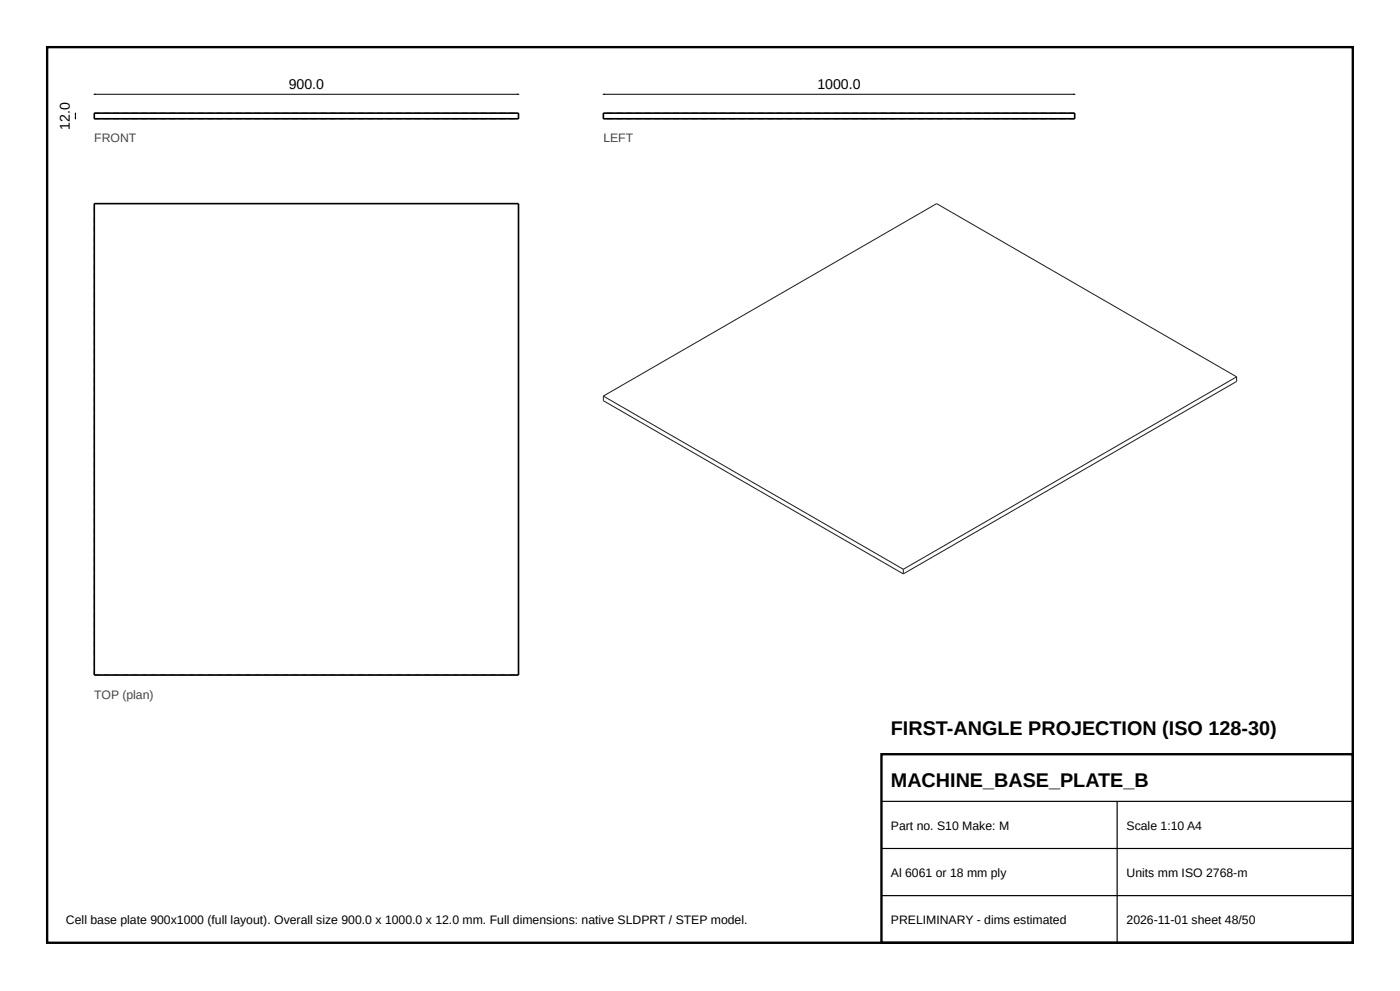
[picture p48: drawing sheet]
<svg xmlns="http://www.w3.org/2000/svg" width="297mm" height="210mm" viewBox="0 0 297 210" stroke-linecap="round" stroke-linejoin="round" font-family="sans-serif">
<defs><g id="words">
<g font-size="4.2">
<text x="189" y="156">FIRST-ANGLE PROJECTION (ISO 128-30)</text>
<text x="189" y="167">MACHINE_BASE_PLATE_B</text>
</g>
<g font-size="3">
<text x="61.2" y="18.8">900.0</text>
<text x="173.4" y="18.8">1000.0</text>
<text x="14.8" y="27.5" transform="rotate(-90 14.8 27.5)">12.0</text>
</g>
<g font-size="2.6" fill="#444">
<text x="20" y="30.2">FRONT</text>
<text x="128" y="30.2">LEFT</text>
<text x="20" y="148.2">TOP (plan)</text>
</g>
<g font-size="2.6">
<text x="189" y="176">Part no. S10 Make: M</text>
<text x="239" y="176">Scale 1:10 A4</text>
<text x="189" y="186">Al 6061 or 18 mm ply</text>
<text x="239" y="186">Units mm ISO 2768-m</text>
<text x="14" y="196">Cell base plate 900x1000 (full layout). Overall size 900.0 x 1000.0 x 12.0 mm. Full dimensions: native SLDPRT / STEP model.</text>
<text x="189" y="196">PRELIMINARY - dims estimated</text>
<text x="239" y="196">2026-11-01 sheet 48/50</text>
</g>
</g></defs>
<path d="M10 10h277v190h-277zM187 160h100v40h-100z" fill="none" stroke="#000" stroke-width=".5"/>
<path d="M187 170h100M187 180h100M237 170v30M187 190h100" fill="none" stroke="#000" stroke-width=".25"/>
<g fill="#555">
<path d="M19.9 24h.2v1.2h-.2z"/>
<path d="M109.9 24h.2v1.2h-.2z"/>
<path d="M20 25.1h1.2v.2h-1.2zM22 25.1h1.2v.2h-1.2zM24 25.1h1.2v.2h-1.2zM26 25.1h1.2v.2h-1.2zM28 25.1h1.2v.2h-1.2zM30 25.1h1.2v.2h-1.2zM32 25.1h1.2v.2h-1.2zM34 25.1h1.2v.2h-1.2zM36 25.1h1.2v.2h-1.2zM38 25.1h1.2v.2h-1.2zM40 25.1h1.2v.2h-1.2zM42 25.1h1.2v.2h-1.2zM44 25.1h1.2v.2h-1.2zM46 25.1h1.2v.2h-1.2zM48 25.1h1.2v.2h-1.2zM50 25.1h1.2v.2h-1.2zM52 25.1h1.2v.2h-1.2zM54 25.1h1.2v.2h-1.2zM56 25.1h1.2v.2h-1.2zM58 25.1h1.2v.2h-1.2zM60 25.1h1.2v.2h-1.2zM62 25.1h1.2v.2h-1.2zM64 25.1h1.2v.2h-1.2zM66 25.1h1.2v.2h-1.2zM68 25.1h1.2v.2h-1.2zM70 25.1h1.2v.2h-1.2zM72 25.1h1.2v.2h-1.2zM74 25.1h1.2v.2h-1.2zM76 25.1h1.2v.2h-1.2zM78 25.1h1.2v.2h-1.2zM80 25.1h1.2v.2h-1.2zM82 25.1h1.2v.2h-1.2zM84 25.1h1.2v.2h-1.2zM86 25.1h1.2v.2h-1.2zM88 25.1h1.2v.2h-1.2zM90 25.1h1.2v.2h-1.2zM92 25.1h1.2v.2h-1.2zM94 25.1h1.2v.2h-1.2zM96 25.1h1.2v.2h-1.2zM98 25.1h1.2v.2h-1.2zM100 25.1h1.2v.2h-1.2zM102 25.1h1.2v.2h-1.2zM104 25.1h1.2v.2h-1.2zM106 25.1h1.2v.2h-1.2zM108 25.1h1.2v.2h-1.2z"/>
<path d="M20 23.9h1.2v.2h-1.2zM22 23.9h1.2v.2h-1.2zM24 23.9h1.2v.2h-1.2zM26 23.9h1.2v.2h-1.2zM28 23.9h1.2v.2h-1.2zM30 23.9h1.2v.2h-1.2zM32 23.9h1.2v.2h-1.2zM34 23.9h1.2v.2h-1.2zM36 23.9h1.2v.2h-1.2zM38 23.9h1.2v.2h-1.2zM40 23.9h1.2v.2h-1.2zM42 23.9h1.2v.2h-1.2zM44 23.9h1.2v.2h-1.2zM46 23.9h1.2v.2h-1.2zM48 23.9h1.2v.2h-1.2zM50 23.9h1.2v.2h-1.2zM52 23.9h1.2v.2h-1.2zM54 23.9h1.2v.2h-1.2zM56 23.9h1.2v.2h-1.2zM58 23.9h1.2v.2h-1.2zM60 23.9h1.2v.2h-1.2zM62 23.9h1.2v.2h-1.2zM64 23.9h1.2v.2h-1.2zM66 23.9h1.2v.2h-1.2zM68 23.9h1.2v.2h-1.2zM70 23.9h1.2v.2h-1.2zM72 23.9h1.2v.2h-1.2zM74 23.9h1.2v.2h-1.2zM76 23.9h1.2v.2h-1.2zM78 23.9h1.2v.2h-1.2zM80 23.9h1.2v.2h-1.2zM82 23.9h1.2v.2h-1.2zM84 23.9h1.2v.2h-1.2zM86 23.9h1.2v.2h-1.2zM88 23.9h1.2v.2h-1.2zM90 23.9h1.2v.2h-1.2zM92 23.9h1.2v.2h-1.2zM94 23.9h1.2v.2h-1.2zM96 23.9h1.2v.2h-1.2zM98 23.9h1.2v.2h-1.2zM100 23.9h1.2v.2h-1.2zM102 23.9h1.2v.2h-1.2zM104 23.9h1.2v.2h-1.2zM106 23.9h1.2v.2h-1.2zM108 23.9h1.2v.2h-1.2z"/>
</g>
<path d="M20 24h90v1.2h-90z" fill="none" stroke="#000" stroke-width=".35"/>
<g fill="#555">
<path d="M19.9 142h.2v1.2h-.2zM19.9 140h.2v1.2h-.2zM19.9 138h.2v1.2h-.2zM19.9 136h.2v1.2h-.2zM19.9 134h.2v1.2h-.2zM19.9 132h.2v1.2h-.2zM19.9 130h.2v1.2h-.2zM19.9 128h.2v1.2h-.2zM19.9 126h.2v1.2h-.2zM19.9 124h.2v1.2h-.2zM19.9 122h.2v1.2h-.2zM19.9 120h.2v1.2h-.2zM19.9 118h.2v1.2h-.2zM19.9 116h.2v1.2h-.2zM19.9 114h.2v1.2h-.2zM19.9 112h.2v1.2h-.2zM19.9 110h.2v1.2h-.2zM19.9 108h.2v1.2h-.2zM19.9 106h.2v1.2h-.2zM19.9 104h.2v1.2h-.2zM19.9 102h.2v1.2h-.2zM19.9 100h.2v1.2h-.2zM19.9 98h.2v1.2h-.2zM19.9 96h.2v1.2h-.2zM19.9 94h.2v1.2h-.2zM19.9 92h.2v1.2h-.2zM19.9 90h.2v1.2h-.2zM19.9 88h.2v1.2h-.2zM19.9 86h.2v1.2h-.2zM19.9 84h.2v1.2h-.2zM19.9 82h.2v1.2h-.2zM19.9 80h.2v1.2h-.2zM19.9 78h.2v1.2h-.2zM19.9 76h.2v1.2h-.2zM19.9 74h.2v1.2h-.2zM19.9 72h.2v1.2h-.2zM19.9 70h.2v1.2h-.2zM19.9 68h.2v1.2h-.2zM19.9 66h.2v1.2h-.2zM19.9 64h.2v1.2h-.2zM19.9 62h.2v1.2h-.2zM19.9 60h.2v1.2h-.2zM19.9 58h.2v1.2h-.2zM19.9 56h.2v1.2h-.2zM19.9 54h.2v1.2h-.2zM19.9 52h.2v1.2h-.2zM19.9 50h.2v1.2h-.2zM19.9 48h.2v1.2h-.2zM19.9 46h.2v1.2h-.2zM19.9 44h.2v1.2h-.2z"/>
<path d="M109.9 142h.2v1.2h-.2zM109.9 140h.2v1.2h-.2zM109.9 138h.2v1.2h-.2zM109.9 136h.2v1.2h-.2zM109.9 134h.2v1.2h-.2zM109.9 132h.2v1.2h-.2zM109.9 130h.2v1.2h-.2zM109.9 128h.2v1.2h-.2zM109.9 126h.2v1.2h-.2zM109.9 124h.2v1.2h-.2zM109.9 122h.2v1.2h-.2zM109.9 120h.2v1.2h-.2zM109.9 118h.2v1.2h-.2zM109.9 116h.2v1.2h-.2zM109.9 114h.2v1.2h-.2zM109.9 112h.2v1.2h-.2zM109.9 110h.2v1.2h-.2zM109.9 108h.2v1.2h-.2zM109.9 106h.2v1.2h-.2zM109.9 104h.2v1.2h-.2zM109.9 102h.2v1.2h-.2zM109.9 100h.2v1.2h-.2zM109.9 98h.2v1.2h-.2zM109.9 96h.2v1.2h-.2zM109.9 94h.2v1.2h-.2zM109.9 92h.2v1.2h-.2zM109.9 90h.2v1.2h-.2zM109.9 88h.2v1.2h-.2zM109.9 86h.2v1.2h-.2zM109.9 84h.2v1.2h-.2zM109.9 82h.2v1.2h-.2zM109.9 80h.2v1.2h-.2zM109.9 78h.2v1.2h-.2zM109.9 76h.2v1.2h-.2zM109.9 74h.2v1.2h-.2zM109.9 72h.2v1.2h-.2zM109.9 70h.2v1.2h-.2zM109.9 68h.2v1.2h-.2zM109.9 66h.2v1.2h-.2zM109.9 64h.2v1.2h-.2zM109.9 62h.2v1.2h-.2zM109.9 60h.2v1.2h-.2zM109.9 58h.2v1.2h-.2zM109.9 56h.2v1.2h-.2zM109.9 54h.2v1.2h-.2zM109.9 52h.2v1.2h-.2zM109.9 50h.2v1.2h-.2zM109.9 48h.2v1.2h-.2zM109.9 46h.2v1.2h-.2zM109.9 44h.2v1.2h-.2z"/>
<path d="M20 143.1h1.2v.2h-1.2zM22 143.1h1.2v.2h-1.2zM24 143.1h1.2v.2h-1.2zM26 143.1h1.2v.2h-1.2zM28 143.1h1.2v.2h-1.2zM30 143.1h1.2v.2h-1.2zM32 143.1h1.2v.2h-1.2zM34 143.1h1.2v.2h-1.2zM36 143.1h1.2v.2h-1.2zM38 143.1h1.2v.2h-1.2zM40 143.1h1.2v.2h-1.2zM42 143.1h1.2v.2h-1.2zM44 143.1h1.2v.2h-1.2zM46 143.1h1.2v.2h-1.2zM48 143.1h1.2v.2h-1.2zM50 143.1h1.2v.2h-1.2zM52 143.1h1.2v.2h-1.2zM54 143.1h1.2v.2h-1.2zM56 143.1h1.2v.2h-1.2zM58 143.1h1.2v.2h-1.2zM60 143.1h1.2v.2h-1.2zM62 143.1h1.2v.2h-1.2zM64 143.1h1.2v.2h-1.2zM66 143.1h1.2v.2h-1.2zM68 143.1h1.2v.2h-1.2zM70 143.1h1.2v.2h-1.2zM72 143.1h1.2v.2h-1.2zM74 143.1h1.2v.2h-1.2zM76 143.1h1.2v.2h-1.2zM78 143.1h1.2v.2h-1.2zM80 143.1h1.2v.2h-1.2zM82 143.1h1.2v.2h-1.2zM84 143.1h1.2v.2h-1.2zM86 143.1h1.2v.2h-1.2zM88 143.1h1.2v.2h-1.2zM90 143.1h1.2v.2h-1.2zM92 143.1h1.2v.2h-1.2zM94 143.1h1.2v.2h-1.2zM96 143.1h1.2v.2h-1.2zM98 143.1h1.2v.2h-1.2zM100 143.1h1.2v.2h-1.2zM102 143.1h1.2v.2h-1.2zM104 143.1h1.2v.2h-1.2zM106 143.1h1.2v.2h-1.2zM108 143.1h1.2v.2h-1.2z"/>
<path d="M20 43.1h1.2v.2h-1.2zM22 43.1h1.2v.2h-1.2zM24 43.1h1.2v.2h-1.2zM26 43.1h1.2v.2h-1.2zM28 43.1h1.2v.2h-1.2zM30 43.1h1.2v.2h-1.2zM32 43.1h1.2v.2h-1.2zM34 43.1h1.2v.2h-1.2zM36 43.1h1.2v.2h-1.2zM38 43.1h1.2v.2h-1.2zM40 43.1h1.2v.2h-1.2zM42 43.1h1.2v.2h-1.2zM44 43.1h1.2v.2h-1.2zM46 43.1h1.2v.2h-1.2zM48 43.1h1.2v.2h-1.2zM50 43.1h1.2v.2h-1.2zM52 43.1h1.2v.2h-1.2zM54 43.1h1.2v.2h-1.2zM56 43.1h1.2v.2h-1.2zM58 43.1h1.2v.2h-1.2zM60 43.1h1.2v.2h-1.2zM62 43.1h1.2v.2h-1.2zM64 43.1h1.2v.2h-1.2zM66 43.1h1.2v.2h-1.2zM68 43.1h1.2v.2h-1.2zM70 43.1h1.2v.2h-1.2zM72 43.1h1.2v.2h-1.2zM74 43.1h1.2v.2h-1.2zM76 43.1h1.2v.2h-1.2zM78 43.1h1.2v.2h-1.2zM80 43.1h1.2v.2h-1.2zM82 43.1h1.2v.2h-1.2zM84 43.1h1.2v.2h-1.2zM86 43.1h1.2v.2h-1.2zM88 43.1h1.2v.2h-1.2zM90 43.1h1.2v.2h-1.2zM92 43.1h1.2v.2h-1.2zM94 43.1h1.2v.2h-1.2zM96 43.1h1.2v.2h-1.2zM98 43.1h1.2v.2h-1.2zM100 43.1h1.2v.2h-1.2zM102 43.1h1.2v.2h-1.2zM104 43.1h1.2v.2h-1.2zM106 43.1h1.2v.2h-1.2zM108 43.1h1.2v.2h-1.2z"/>
</g>
<path d="M20 43.2h90v100h-90z" fill="none" stroke="#000" stroke-width=".35"/>
<g fill="#555">
<path d="M227.9 24h.2v1.2h-.2z"/>
<path d="M127.9 24h.2v1.2h-.2z"/>
<path d="M226.8 23.9h1.2v.2h-1.2zM224.8 23.9h1.2v.2h-1.2zM222.8 23.9h1.2v.2h-1.2zM220.8 23.9h1.2v.2h-1.2zM218.8 23.9h1.2v.2h-1.2zM216.8 23.9h1.2v.2h-1.2zM214.8 23.9h1.2v.2h-1.2zM212.8 23.9h1.2v.2h-1.2zM210.8 23.9h1.2v.2h-1.2zM208.8 23.9h1.2v.2h-1.2zM206.8 23.9h1.2v.2h-1.2zM204.8 23.9h1.2v.2h-1.2zM202.8 23.9h1.2v.2h-1.2zM200.8 23.9h1.2v.2h-1.2zM198.8 23.9h1.2v.2h-1.2zM196.8 23.9h1.2v.2h-1.2zM194.8 23.9h1.2v.2h-1.2zM192.8 23.9h1.2v.2h-1.2zM190.8 23.9h1.2v.2h-1.2zM188.8 23.9h1.2v.2h-1.2zM186.8 23.9h1.2v.2h-1.2zM184.8 23.9h1.2v.2h-1.2zM182.8 23.9h1.2v.2h-1.2zM180.8 23.9h1.2v.2h-1.2zM178.8 23.9h1.2v.2h-1.2zM176.8 23.9h1.2v.2h-1.2zM174.8 23.9h1.2v.2h-1.2zM172.8 23.9h1.2v.2h-1.2zM170.8 23.9h1.2v.2h-1.2zM168.8 23.9h1.2v.2h-1.2zM166.8 23.9h1.2v.2h-1.2zM164.8 23.9h1.2v.2h-1.2zM162.8 23.9h1.2v.2h-1.2zM160.8 23.9h1.2v.2h-1.2zM158.8 23.9h1.2v.2h-1.2zM156.8 23.9h1.2v.2h-1.2zM154.8 23.9h1.2v.2h-1.2zM152.8 23.9h1.2v.2h-1.2zM150.8 23.9h1.2v.2h-1.2zM148.8 23.9h1.2v.2h-1.2zM146.8 23.9h1.2v.2h-1.2zM144.8 23.9h1.2v.2h-1.2zM142.8 23.9h1.2v.2h-1.2zM140.8 23.9h1.2v.2h-1.2zM138.8 23.9h1.2v.2h-1.2zM136.8 23.9h1.2v.2h-1.2zM134.8 23.9h1.2v.2h-1.2zM132.8 23.9h1.2v.2h-1.2zM130.8 23.9h1.2v.2h-1.2zM128.8 23.9h1.2v.2h-1.2z"/>
<path d="M226.8 25.1h1.2v.2h-1.2zM224.8 25.1h1.2v.2h-1.2zM222.8 25.1h1.2v.2h-1.2zM220.8 25.1h1.2v.2h-1.2zM218.8 25.1h1.2v.2h-1.2zM216.8 25.1h1.2v.2h-1.2zM214.8 25.1h1.2v.2h-1.2zM212.8 25.1h1.2v.2h-1.2zM210.8 25.1h1.2v.2h-1.2zM208.8 25.1h1.2v.2h-1.2zM206.8 25.1h1.2v.2h-1.2zM204.8 25.1h1.2v.2h-1.2zM202.8 25.1h1.2v.2h-1.2zM200.8 25.1h1.2v.2h-1.2zM198.8 25.1h1.2v.2h-1.2zM196.8 25.1h1.2v.2h-1.2zM194.8 25.1h1.2v.2h-1.2zM192.8 25.1h1.2v.2h-1.2zM190.8 25.1h1.2v.2h-1.2zM188.8 25.1h1.2v.2h-1.2zM186.8 25.1h1.2v.2h-1.2zM184.8 25.1h1.2v.2h-1.2zM182.8 25.1h1.2v.2h-1.2zM180.8 25.1h1.2v.2h-1.2zM178.8 25.1h1.2v.2h-1.2zM176.8 25.1h1.2v.2h-1.2zM174.8 25.1h1.2v.2h-1.2zM172.8 25.1h1.2v.2h-1.2zM170.8 25.1h1.2v.2h-1.2zM168.8 25.1h1.2v.2h-1.2zM166.8 25.1h1.2v.2h-1.2zM164.8 25.1h1.2v.2h-1.2zM162.8 25.1h1.2v.2h-1.2zM160.8 25.1h1.2v.2h-1.2zM158.8 25.1h1.2v.2h-1.2zM156.8 25.1h1.2v.2h-1.2zM154.8 25.1h1.2v.2h-1.2zM152.8 25.1h1.2v.2h-1.2zM150.8 25.1h1.2v.2h-1.2zM148.8 25.1h1.2v.2h-1.2zM146.8 25.1h1.2v.2h-1.2zM144.8 25.1h1.2v.2h-1.2zM142.8 25.1h1.2v.2h-1.2zM140.8 25.1h1.2v.2h-1.2zM138.8 25.1h1.2v.2h-1.2zM136.8 25.1h1.2v.2h-1.2zM134.8 25.1h1.2v.2h-1.2zM132.8 25.1h1.2v.2h-1.2zM130.8 25.1h1.2v.2h-1.2zM128.8 25.1h1.2v.2h-1.2z"/>
</g>
<path d="M128 24h100v1.2h-100z" fill="none" stroke="#000" stroke-width=".35"/>
<path d="M262.3 79.9l-63.6-36.7-70.7 40.8M262.3 79.9l-70.7 40.9M262.3 79.9v1l-70.7 40.8M128 84v1l63.6 36.7M128 84l63.6 36.8M191.6 120.8v.9" fill="none" stroke="#222" stroke-width=".22"/>
<path d="M20 20h90M128 20h100M16 24v1.2" fill="none" stroke="#000" stroke-width=".21"/>
<path d="M109.7 19.8l.6 .2-.6 .2zM227.7 19.8l.6 .2-.6 .2zM16 23.7l.2 .6h-.4zM15.8 24.9h.4l-.2 .6zM19.7 20l.6-.2v.4zM127.7 20l.6-.2v.4z" fill="#000"/>
<use href="#words"/>
</svg>
